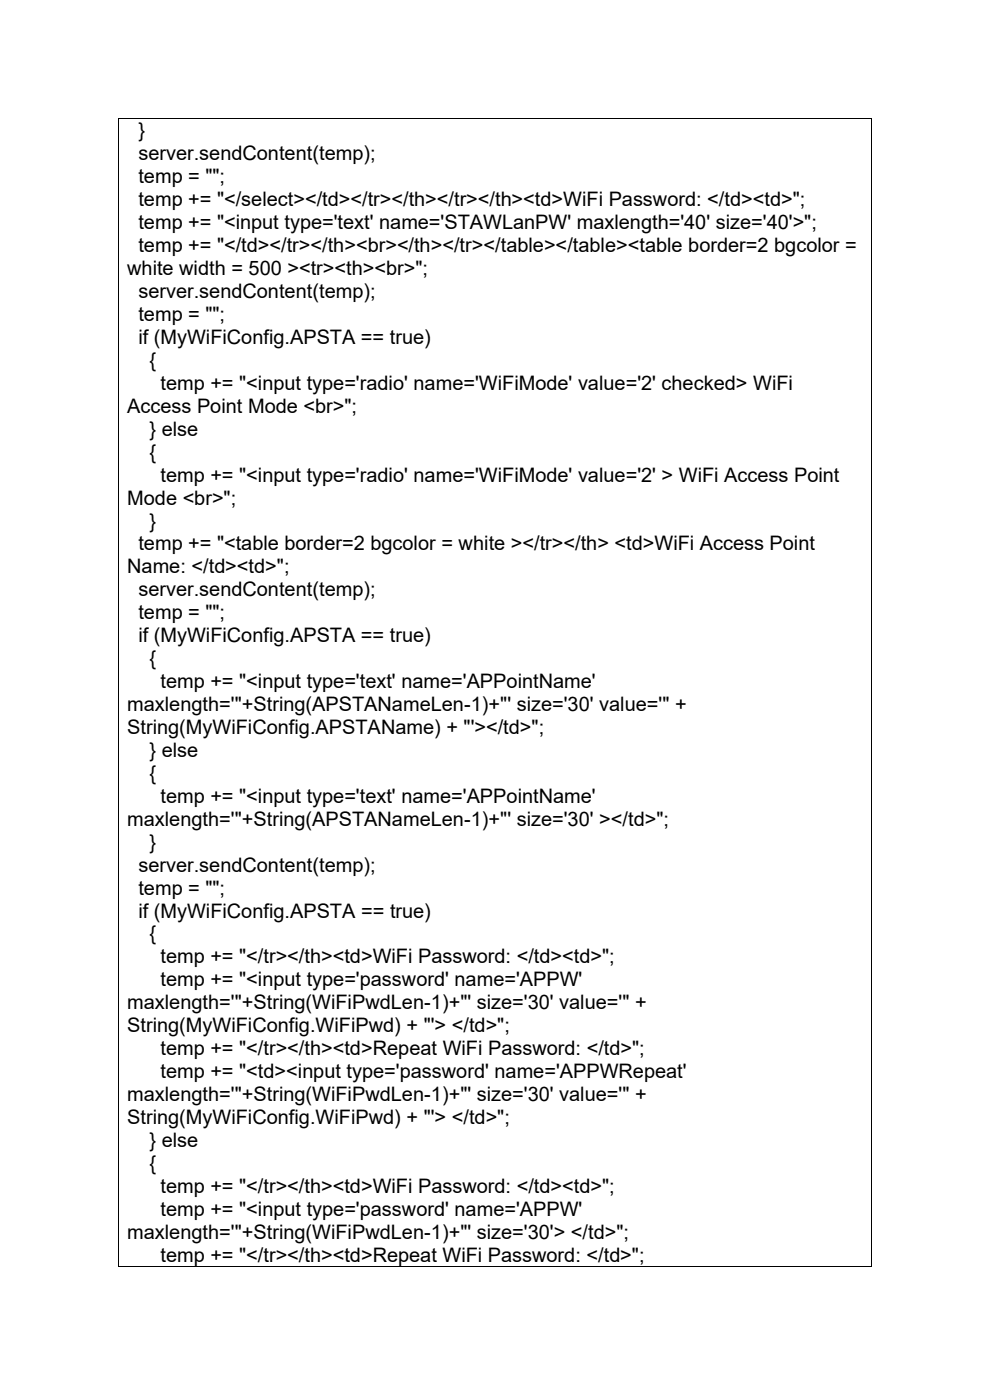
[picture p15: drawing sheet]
<svg xmlns="http://www.w3.org/2000/svg" width="210mm" height="297mm" viewBox="0 0 210 297" stroke-linecap="round" stroke-linejoin="round" font-family="sans-serif">
<defs><g id="words">
<g font-size="4.2">
<text x="29.4" y="29.1">}</text>
<text x="29.4" y="34">server.sendContent(temp);</text>
<text x="29.4" y="38.9">temp = &quot;&quot;;</text>
<text x="29.4" y="43.8">temp += &quot;&lt;/select&gt;&lt;/td&gt;&lt;/tr&gt;&lt;/th&gt;&lt;/tr&gt;&lt;/th&gt;&lt;td&gt;WiFi Password: &lt;/td&gt;&lt;td&gt;&quot;;</text>
<text x="29.4" y="48.6">temp += &quot;&lt;input type='text' name='STAWLanPW' maxlength='40' size='40'&gt;&quot;;</text>
<text x="29.4" y="53.5">temp += &quot;&lt;/td&gt;&lt;/tr&gt;&lt;/th&gt;&lt;br&gt;&lt;/th&gt;&lt;/tr&gt;&lt;/table&gt;&lt;/table&gt;&lt;table border=2 bgcolor =</text>
<text x="27" y="58.4">white width = 500 &gt;&lt;tr&gt;&lt;th&gt;&lt;br&gt;&quot;;</text>
<text x="29.4" y="63.2">server.sendContent(temp);</text>
<text x="29.4" y="68.1">temp = &quot;&quot;;</text>
<text x="29.4" y="73">if (MyWiFiConfig.APSTA == true)</text>
<text x="31.7" y="77.8">{</text>
<text x="34.1" y="82.7">temp += &quot;&lt;input type='radio' name='WiFiMode' value='2' checked&gt; WiFi</text>
<text x="27" y="87.6">Access Point Mode &lt;br&gt;&quot;;</text>
<text x="31.7" y="92.4">} else</text>
<text x="31.7" y="97.3">{</text>
<text x="27" y="107">Mode &lt;br&gt;&quot;;</text>
<text x="34.1" y="102.2">temp += &quot;&lt;input type='radio' name='WiFiMode' value='2' &gt; WiFi Access Point</text>
<text x="31.7" y="111.9">}</text>
<text x="29.4" y="116.8">temp += &quot;&lt;table border=2 bgcolor = white &gt;&lt;/tr&gt;&lt;/th&gt; &lt;td&gt;WiFi Access Point</text>
<text x="27" y="121.6">Name: &lt;/td&gt;&lt;td&gt;&quot;;</text>
<text x="29.4" y="126.5">server.sendContent(temp);</text>
<text x="29.4" y="131.4">temp = &quot;&quot;;</text>
<text x="29.4" y="136.2">if (MyWiFiConfig.APSTA == true)</text>
<text x="31.7" y="141.1">{</text>
<text x="34.1" y="146">temp += &quot;&lt;input type='text' name='APPointName'</text>
<text x="27" y="155.7">String(MyWiFiConfig.APSTAName) + &quot;'&gt;&lt;/td&gt;&quot;;</text>
<text x="27" y="150.9">maxlength='&quot;+String(APSTANameLen-1)+&quot;' size='30' value='&quot; +</text>
<text x="31.7" y="160.6">} else</text>
<text x="31.7" y="165.5">{</text>
<text x="34.1" y="170.3">temp += &quot;&lt;input type='text' name='APPointName'</text>
<text x="27" y="175.2">maxlength='&quot;+String(APSTANameLen-1)+&quot;' size='30' &gt;&lt;/td&gt;&quot;;</text>
<text x="29.4" y="184.9">server.sendContent(temp);</text>
<text x="31.7" y="180.1">}</text>
<text x="29.4" y="189.8">temp = &quot;&quot;;</text>
<text x="29.4" y="194.6">if (MyWiFiConfig.APSTA == true)</text>
<text x="31.7" y="199.5">{</text>
<text x="34.1" y="209.3">temp += &quot;&lt;input type='password' name='APPW'</text>
<text x="34.1" y="204.4">temp += &quot;&lt;/tr&gt;&lt;/th&gt;&lt;td&gt;WiFi Password: &lt;/td&gt;&lt;td&gt;&quot;;</text>
<text x="27" y="214.1">maxlength='&quot;+String(WiFiPwdLen-1)+&quot;' size='30' value='&quot; +</text>
<text x="27" y="219">String(MyWiFiConfig.WiFiPwd) + &quot;'&gt; &lt;/td&gt;&quot;;</text>
<text x="34.1" y="223.9">temp += &quot;&lt;/tr&gt;&lt;/th&gt;&lt;td&gt;Repeat WiFi Password: &lt;/td&gt;&quot;;</text>
<text x="27" y="233.6">maxlength='&quot;+String(WiFiPwdLen-1)+&quot;' size='30' value='&quot; +</text>
<text x="34.1" y="228.7">temp += &quot;&lt;td&gt;&lt;input type='password' name='APPWRepeat'</text>
<text x="27" y="238.5">String(MyWiFiConfig.WiFiPwd) + &quot;'&gt; &lt;/td&gt;&quot;;</text>
<text x="31.7" y="243.3">} else</text>
<text x="31.7" y="248.2">{</text>
<text x="34.1" y="253.1">temp += &quot;&lt;/tr&gt;&lt;/th&gt;&lt;td&gt;WiFi Password: &lt;/td&gt;&lt;td&gt;&quot;;</text>
<text x="34.1" y="257.9">temp += &quot;&lt;input type='password' name='APPW'</text>
<text x="27" y="262.8">maxlength='&quot;+String(WiFiPwdLen-1)+&quot;' size='30'&gt; &lt;/td&gt;&quot;;</text>
<text x="34.1" y="267.7">temp += &quot;&lt;/tr&gt;&lt;/th&gt;&lt;td&gt;Repeat WiFi Password: &lt;/td&gt;&quot;;</text>
</g>
</g></defs>
<g fill="#000">
<path d="M25 25h.2v.2h-.2z" fill-rule="evenodd"/>
<path d="M25 25h.2v.2h-.2z" fill-rule="evenodd"/>
<path d="M184.8 25h.2v.2h-.2z" fill-rule="evenodd"/>
<path d="M184.8 25h.2v.2h-.2z" fill-rule="evenodd"/>
<path d="M25 268.6h.2v.2h-.2z" fill-rule="evenodd"/>
<path d="M25 268.6h.2v.2h-.2z" fill-rule="evenodd"/>
<path d="M184.8 268.6h.2v.2h-.2z" fill-rule="evenodd"/>
<path d="M184.8 268.6h.2v.2h-.2z" fill-rule="evenodd"/>
</g>
<path d="M25.1 25.2v243.4M25.2 25.1h159.6M184.9 25.2v243.4M25.2 268.7h159.6" fill="none" stroke="#000" stroke-width=".21"/>
<use href="#words"/>
</svg>
